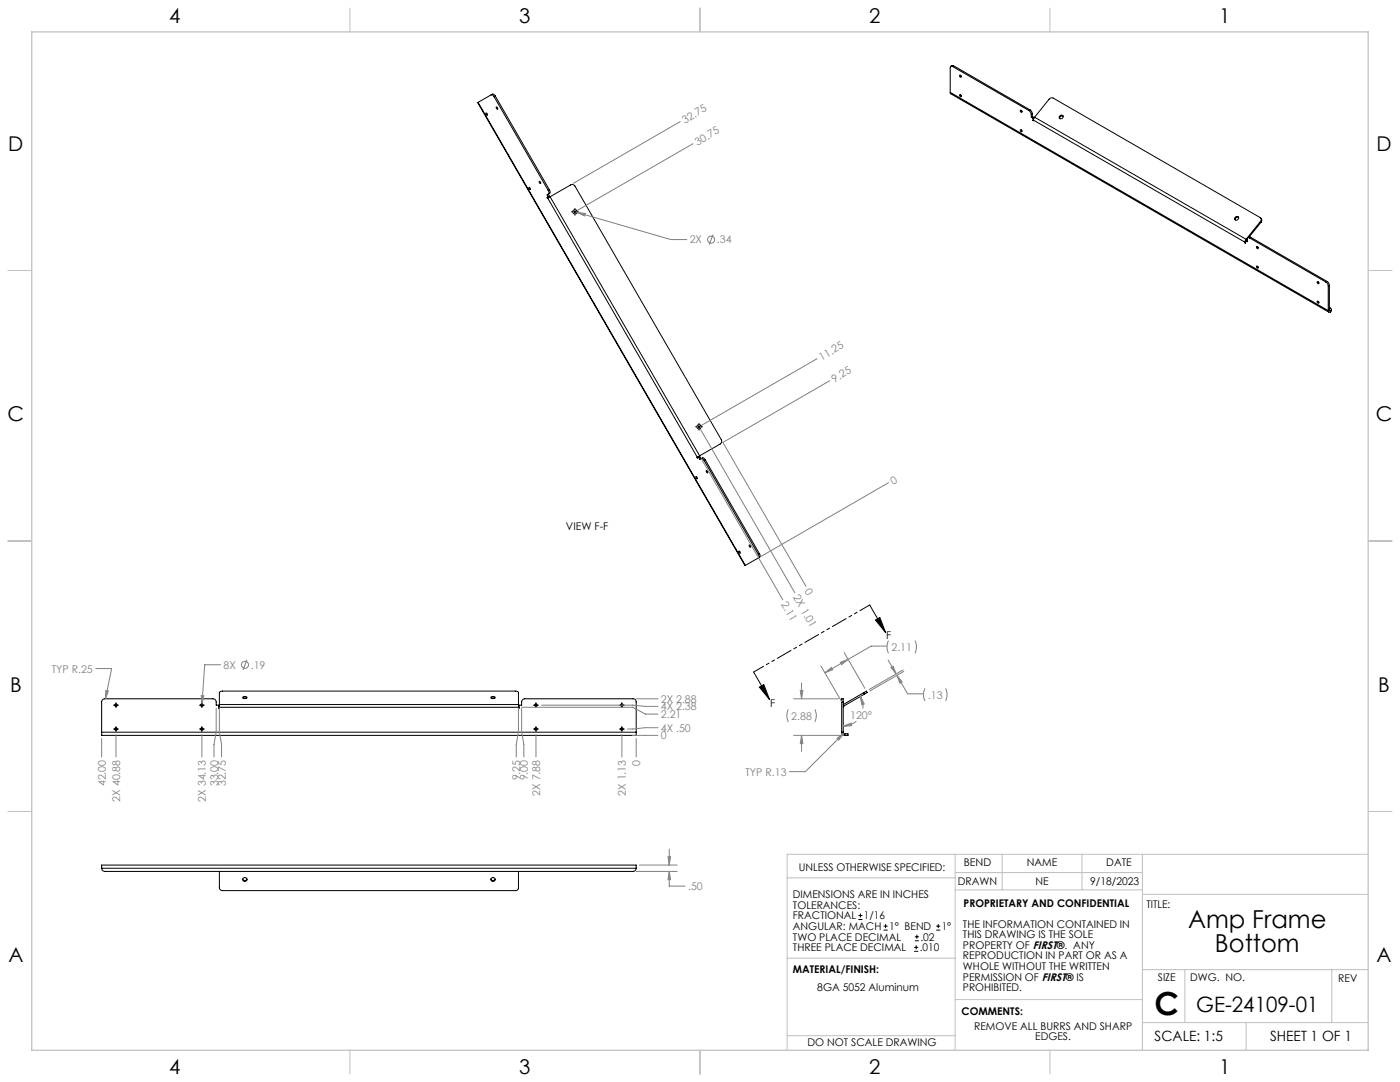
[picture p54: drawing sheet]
<svg xmlns="http://www.w3.org/2000/svg" width="559mm" height="432mm" viewBox="0 0 559 432" stroke-linecap="round" stroke-linejoin="round" font-family="sans-serif">
<defs><g id="words">
<text font-size="12.7" x="460.9" y="405.2">C</text>
<g font-size="9.9">
<text x="474.2" y="370.2">Amp Frame</text>
<text x="485" y="380.1">Bottom</text>
</g>
<text font-size="8.5" x="477.4" y="404">GE-24109-01</text>
<g font-size="8.1">
<text x="67.6" y="9.3">4</text>
<text x="207.3" y="9.3">3</text>
<text x="347" y="9.3">2</text>
<text x="486.7" y="9.3">1</text>
<text x="3.3" y="60.1">D</text>
<text x="549.4" y="60.1">D</text>
<text x="3" y="168">C</text>
<text x="549.1" y="168">C</text>
<text x="4" y="276">B</text>
<text x="550.1" y="276">B</text>
<text x="3.3" y="383.9">A</text>
<text x="549.4" y="383.9">A</text>
<text x="67.6" y="428.4">4</text>
<text x="207.3" y="428.4">3</text>
<text x="347" y="428.4">2</text>
<text x="486.7" y="428.4">1</text>
</g>
<g font-size="5.6">
<text x="460.9" y="415.2">SCALE: 1:5</text>
<text x="507" y="415.2">SHEET 1 OF 1</text>
</g>
<g font-size="4.2" fill="#808080">
<text x="273.3" y="49.3" transform="rotate(-30 273.3 49.3)">32.75</text>
<text x="278.4" y="58.1" transform="rotate(-30 278.4 58.1)">30.75</text>
<text x="275.3" y="97.2">2X</text>
<text x="286.2" y="97.2">.34</text>
<text x="327.9" y="143.9" transform="rotate(-30 327.9 143.9)">11.25</text>
<text x="333" y="152.7" transform="rotate(-30 333 152.7)">9.25</text>
<text x="356.5" y="193.4" transform="rotate(-30 356.5 193.4)">0</text>
<text x="316.5" y="238.4" transform="rotate(60 316.5 238.4)">2X 1.01</text>
<text x="320.9" y="235.8" transform="rotate(60 320.9 235.8)">0</text>
<text x="311.7" y="241.2" transform="rotate(60 311.7 241.2)">2.11</text>
<text x="355.8" y="259.8">2.11</text>
<text x="20.6" y="268.4">TYP R.25</text>
<text x="89.2" y="266.9">8X</text>
<text x="100.1" y="266.9">.19</text>
<text x="263.8" y="280.4">2X 2.88</text>
<text x="370.4" y="278.8">.13</text>
<text x="263.8" y="286.6">2.21</text>
<text x="263.8" y="283.5">4X 2.38</text>
<text x="315.9" y="287.2">2.88</text>
<text x="339.4" y="286.8">120°</text>
<text x="263.8" y="292">4X .50</text>
<text x="263.8" y="295.1">0</text>
<text x="255.6" y="305.6" transform="rotate(-90 255.6 305.6)">0</text>
<text x="207.7" y="311.5" transform="rotate(-90 207.7 311.5)">9.25</text>
<text x="210.7" y="311.5" transform="rotate(-90 210.7 311.5)">9.00</text>
<text x="297.5" y="309.5">TYP R.13</text>
<text x="42.2" y="313.8" transform="rotate(-90 42.2 313.8)">42.00</text>
<text x="87" y="313.8" transform="rotate(-90 87 313.8)">33.00</text>
<text x="90.1" y="313.8" transform="rotate(-90 90.1 313.8)">32.75</text>
<text x="215.5" y="317.6" transform="rotate(-90 215.5 317.6)">2X 7.88</text>
<text x="249.8" y="317.6" transform="rotate(-90 249.8 317.6)">2X 1.13</text>
<text x="47.9" y="319.9" transform="rotate(-90 47.9 319.9)">2X 40.88</text>
<text x="82.2" y="319.9" transform="rotate(-90 82.2 319.9)">2X 34.13</text>
<text x="274.7" y="355.2">.50</text>
</g>
<g font-size="4.2">
<text x="225.9" y="211.6">VIEW F-F</text>
<text x="353.7" y="255.2">F</text>
<text x="307.4" y="282">F</text>
<text x="318.8" y="347.7">UNLESS OTHERWISE SPECIFIED:</text>
<text x="384.7" y="345.7">BEND</text>
<text x="409.9" y="345.7">NAME</text>
<text x="441.6" y="345.7">DATE</text>
<text x="382.3" y="353.3">DRAWN</text>
<text x="413.4" y="353.3">NE</text>
<text x="435.1" y="353.3">9/18/2023</text>
<text x="316.5" y="358.5">DIMENSIONS ARE IN INCHES</text>
<text x="316.5" y="362.7">TOLERANCES:</text>
<text x="384.6" y="361.9">PROPRIETARY AND CONFIDENTIAL</text>
<text x="457.6" y="362.3">TITLE:</text>
<text x="316.5" y="371.2">ANGULAR: MACH</text>
<text x="316.5" y="366.9">FRACTIONAL</text>
<text x="344.8" y="366.9">1/16</text>
<text x="354.9" y="371.2">1° BEND</text>
<text x="375.9" y="371.2">1°</text>
<text x="384.4" y="370.2">THE INFORMATION CONTAINED IN</text>
<text x="316.5" y="375.4">TWO PLACE DECIMAL</text>
<text x="367.4" y="375.4">.02</text>
<text x="384.4" y="374.4">THIS DRAWING IS THE SOLE</text>
<text x="316.5" y="379.6">THREE PLACE DECIMAL</text>
<text x="367.1" y="379.6">.010</text>
<text x="384.4" y="378.6">PROPERTY OF FIRST®. ANY</text>
<text x="384.4" y="382.9">REPRODUCTION IN PART OR AS A</text>
<text x="316.5" y="388.4">MATERIAL/FINISH:</text>
<text x="384.4" y="387.1">WHOLE WITHOUT THE WRITTEN</text>
<text x="326.2" y="395.6">8GA 5052 Aluminum</text>
<text x="384.4" y="391.3">PERMISSION OF FIRST® IS</text>
<text x="384.4" y="395.6">PROHIBITED.</text>
<text x="462.2" y="391.3">SIZE</text>
<text x="475.1" y="391.3">DWG. NO.</text>
<text x="534.1" y="391.8">REV</text>
<text x="383.8" y="405.1">COMMENTS:</text>
<text x="388.8" y="410.9">REMOVE ALL BURRS AND SHARP</text>
<text x="322.3" y="417.6">DO NOT SCALE DRAWING</text>
<text x="413.2" y="415.2">EDGES.</text>
</g>
</g></defs>
<g fill="none" stroke="#c0c0c0" stroke-width=".4">
<path d="M139.7 3.2v9.5M279.4 3.2v9.5M419.1 3.2v9.5M3.1 107.9h9.6M546.1 107.9h9.5M3.1 215.9h9.6M546.1 215.9h9.5M3.1 323.8h9.6M546.1 323.8h9.5M314.2 350.3h67M381.2 340.9v78.2M381.2 355.1h74.8"/>
<path d="M381.2 348.2h74.8M400 340.9v14.2M431.9 340.9v14.2M456 340.9v78.2M456 356.9h90.1M546.1 340.9h-231.9v78.2M314.2 382.4h67.2M381.2 398.9h74.8M456 387h90.1M472.9 387v21.1M531.6 387v21.1M139.7 419.1v9.6"/>
<path d="M279.4 419.1v9.6M314.2 413.3h67M419.1 419.1v9.6M456 408.1h90.1M497.4 408.1v11"/>
</g>
<path d="M12.7 12.7h533.4v406.4h-533.4z" fill="none" stroke="#c0c0c0" stroke-width=".5"/>
<g fill="none" stroke="#000" stroke-width=".4">
<path d="M196 37.9l.6 .1 .6 .6M196 37.9l1-.3 .7 .7M196 37.9l-5.2 3M197.2 38.6l21.6 37.4M197.7 38.3l-.5 .3M197.7 38.3l21.6 37.4M379.3 36.9l.3 .6 150.8 87.1M379.3 36.9l150.9 87.1M380.2 26.5a.56 .56 0 0 0-.6 0 .56 .56 0 0 0-.3 .5v9.9M380.2 26.5l30.5 17.6M380.6 26.2l-.5-.1-.5 .4M380.6 26.2l30.6 17.7"/>
<path d="M380.6 26.2l-.4 .3M383.1 37.7h.1a.43 .43 0 0 1 .4 .4 .43 .43 0 0 1-.3 .5zM383.1 30h.1a.43 .43 0 0 1 .4 .3 .43 .43 0 0 1-.3 .5zM383.4 30.1l.2 .3M383.4 37.9l.2 .3M190.8 40.9l106.7 184.7M194 45.1l.5 .3v.5l-.5-.3zM198 42.8h.5l.1 .7-.4-.2zM407.3 44h.1a.43 .43 0 0 1 .5 .3 .43 .43 0 0 1-.3 .5zM407.3 51.8l.1-.1a.43 .43 0 0 1 .5 .4 .43 .43 0 0 1-.3 .5zM407.7 44.1l.2 .3M407.7 51.9l.2 .3"/>
<path d="M410.7 44.1l.6 .7 .3 .9M411.2 43.9l.6 .7 .2 .8M411.2 43.9l-.5 .2M411.6 45.7v1M411.6 46.7l.7 .4M412 45.4l-.4 .3M412 46.5l-.4 .2M412 45.4v1.1M412 46.5l.7 .3M412.3 47.1v1M412.5 47.9v.3l-.2-.1M412.5 47.9l84.4 48.8"/>
<path d="M412.5 47.9l-.2 .2M412.7 46.8l-.4 .3M412.7 46.8v.3M413 46.8l5.7-7.2a1.32 1.32 0 0 1 1.7-.4l82.6 47.7a.97 .97 0 0 1 .1 1.4M413 46.8l-.5 1.1M413 46.8l84.4 48.7M424.4 46.4a.99 .99 0 0 0-1.4 .9M211.1 74.8l.5 .3v.5l-.4-.3zM215.3 72.4l.4 .3 .1 .5-.5-.3zM218.6 79.1l59.7 103.4M218.8 76l.3 .9-.2 .5M218.8 77.5l.5 .8-1 .6 .3 .2"/>
<path d="M218.9 77.4l-.5 .4 .6 1.1M219.3 75.7l.3 1.3-.7 .4M219.3 75.7l-.5 .3M219.6 78.5l8.2-4.7a1.33 1.33 0 0 1 1.7 .5l58.4 101.2a1.24 1.24 0 0 1-.5 1.7l-8.1 4.7M219.6 78.5l-1 .6M219.6 78.5l59.7 103.4M228.1 84.5h.4M229 84.5h1M229.5 83.1v.4M229.5 84v1.1M229.5 85.5v.4M230.5 84.5h.4"/>
<path d="M494.4 86.8a.95 .95 0 0 0-1.4 1M496.9 96.7v.2M497.1 96.1v.9l-.2-.1M497.1 96.6l-.2 .1M497.1 96.8l-.2 .1M497.4 95.5l-.5 1.2M497.4 95.5l.2 .3M497.6 95.8h.1M497.6 95.8l-.5 .3M497.6 95.8l.2 .2M497.8 95.6l-.2 .2M498.7 94.9a.58 .58 0 0 0-.6 0 .58 .58 0 0 0-.3 .6v1l-.7-.4"/>
<path d="M498.7 94.9l30.5 17.7M499.2 94.7l-.5-.1-.6 .3M499.2 94.7l-.5 .2M499.2 94.7l30.5 17.6M501.6 98.4h.1a.43 .43 0 0 1 .5 .3 .43 .43 0 0 1-.3 .5zM502 98.5l.2 .4M503.1 88.3l-5.7 7.2M503.1 88.3l.3 .4M503.3 87.1a1.06 1.06 0 0 1 .1 1.6M503.4 88.7l-4.8 5.9M501.5 106.3a.4 .4 0 0 1 .6 .2 .4 .4 0 0 1-.2 .5zM502 106.3l.2 .3"/>
<path d="M525.9 112.4h.1a.43 .43 0 0 1 .4 .4 .43 .43 0 0 1-.3 .4zM526.2 112.5l.2 .4M529.2 112.6l.8 .9 .2 .6M529.7 112.3l.6 .7 .3 .9M529.7 112.3l-.5 .3M530.2 114.1v9.9M530.6 113.9l-.4 .2M530.6 113.9v9.8M525.8 120.3a.4 .4 0 0 1 .5 .2 .4 .4 0 0 1-.2 .5zM526.2 120.3l.2 .3M530.2 124a.54 .54 0 0 0 .2 .6 .54 .54 0 0 0 .6-.1M530.6 123.7l.4 .3"/>
<path d="M530.6 122.7l.4 .2a.53 .53 0 0 1 .4 .6 .53 .53 0 0 1-.4 .5M530.6 123.7l-.4 .3M531 124v.5M531.4 123.5l-.4 1M277.6 170.3h.4M278.5 170.3h1M279 168.9v.4M279 169.8v1.1M279 171.3v.4M280 170.3h.4M277.7 190.3l.6 .2v.6l-.3-.1zM278.3 182.5v.3l1-.6 .5 .9"/>
<path d="M278.7 182.2l.6 1.1 .6-.3M279.3 181.9l-1 .6M279.9 183l.6 .1 .6 .7M279.9 183l.7-.3 .9 .9M281.1 183.8l21.5 37.4M281.5 183.6l-.4 .2M281.5 183.6l21.6 37.3M281.9 187.9l.5 .3v.5l-.4-.3zM299 217.6l.4 .1 .2 .7-.5-.3zM294.9 220l.5 .2 .1 .6-.4-.1zM302.6 221.2l.3 .9-.2 .5M302.7 222.6l-5.2 3"/>
<path d="M303.1 220.9l.3 1.1-.7 .6M303.1 220.9l-.5 .3M347.1 241.4l6.4 11M349.4 247.4l1.8-.9 2.3 5.9zM97 278.1l.3-.1a.8 .8 0 0 1 1.2 .6l-.3 .1a.8 .8 0 0 1-1.3-.5zM97 278.7h1.4M196.1 278.1l.2-.1a.8 .8 0 0 1 1.3 .6l-.3 .1a.8 .8 0 0 1-1.3-.5zM196.1 278.7h1.3M300.8 268.2l6.4 11M303.1 274.2l1.8-1 2.3 6zM344.7 276.4l1.1-.6 .3 .6-1 .6M344.7 276.4l-8.1 4.8 .3 .5"/>
<path d="M344.7 276.4l.4 .6M345.1 277l-8.2 4.7M40.6 292.2v1.3h213.3v-1.3M40.6 292.2h213.3M45.3 281.4h2M45.3 290.9h2M46.3 280.4v2M46.3 289.9v2M79.6 281.4h2M79.6 290.9h2M80.6 280.4v2M80.6 289.9v2"/>
<path d="M87.6 282.3v.3h-.4v-1.2h-.9v-1.3a1.21 1.21 0 0 0-1.3-1.2h-43.2a1.26 1.26 0 0 0-1.2 1.2v12.1M87.6 281.2v1.1M87.6 281.2v-4.8l1-.6h117.3l.7 .2 .3 .4v4.8M87.6 282.3h119.3M87.6 281.2h119.3M206.9 282.3v.3h.4v-1.2h.9v-1.3a1.26 1.26 0 0 1 1.3-1.2h43.2a1.21 1.21 0 0 1 1.2 1.2v12.1M206.9 281.2v1.1M212.9 281.4h2M212.9 290.9h2M213.9 280.4v2M213.9 289.9v2M247.2 281.4h2"/>
<path d="M247.2 290.9h2M248.2 280.4v2M248.2 289.9v2M336 292.2a1.26 1.26 0 0 0 1.2 1.3M336 280.1v-1.2h.6v1.2M336 292.2h.6M336 280.1h.6M336 280.1v12.1M336.6 292.2l.6 .6M336.6 280.1v12.1M336.9 281.7l-.3 .6M337.2 292.8h1.3v.7h-1.3"/>
<path d="M337.2 292.8v.7M40.6 346.5a1.33 1.33 0 0 0 1.2 1.3h210.9a1.26 1.26 0 0 0 1.2-1.3M40.6 346.5v-1.3h213.3v1.3M40.6 346.5h213.3M87.6 347.8v6.5a1.21 1.21 0 0 0 1.2 1.1h116.9a1.16 1.16 0 0 0 1.2-1.1v-6.5M96.9 350.8a.9 .9 0 0 0 .8 .6 .9 .9 0 0 0 .9-.6M195.9 350.8a.9 .9 0 0 0 .9 .6 .9 .9 0 0 0 .8-.6"/>
<circle cx="423.5" cy="46.6" r=".78"/>
<circle cx="229.5" cy="84.5" r=".88"/>
<circle cx="493.6" cy="87.1" r=".8"/>
<circle cx="279" cy="170.3" r=".87"/>
<circle cx="46.3" cy="290.9" r=".5"/>
<circle cx="46.3" cy="281.4" r=".5"/>
<circle cx="80.6" cy="290.9" r=".5"/>
<circle cx="80.6" cy="281.4" r=".5"/>
<circle cx="213.9" cy="290.9" r=".5"/>
<circle cx="213.9" cy="281.4" r=".5"/>
<circle cx="248.2" cy="290.9" r=".5"/>
<circle cx="248.2" cy="281.4" r=".5"/>
<circle cx="97.7" cy="351" r=".81"/>
<circle cx="196.8" cy="351" r=".81"/>
</g>
<g fill="none" stroke="#808080" stroke-width=".4">
<path d="M271.5 48.5l-42.7 24.7M276.6 57.4l-46 26.5M230.3 84.8l3.3 .4-.2 1zM230.3 84.8l37.5 10.8h6.3M284.6 93.6l-1.6 4M326.1 143.2l-46 26.5M331.2 151.9l-42.7 24.7 33.2 57.4M279.6 171.4l37.7 65.2M279.9 183l32.6 56.4M354.7 192.6l-50.9 29.4M354 257.8h-6.3l-9.2 5.3M354.6 255.7l-.6 2 .2 1.7 .4 1.3"/>
<path d="M365.2 255.7l.6 2.3-.6 2.7M38.2 266.8h6.4l-2.5 12.1M42.3 275.6l1 .2-1.2 3.1zM80.3 277.6l1.1 .1-.8 3.2zM88.1 265.3h-6.4l-1.1 15.6M98.6 263.3l-1.6 4M253.9 278.9h8.7M316.8 278.9h17.9M319.4 275.6h1.1l-.6 3.3zM319.9 272.5v6.4M327.7 265.7l8.3 14.3M329.2 268.5l2.7-2.1 .5 .9z"/>
<path d="M335.4 264.3l3.1-1.2-2.6 2.1zM336.9 260.4l8.3 14.3M338.5 263.1l-9.3 5.4M343.4 278l1.5 2.9-.9 .3zM343.4 278l.8 1.9 .2 2.8M354.5 263.5l3.2 5.5M355.6 266.3l.9-.4 1.2 3.1zM358 269.5l2.1 2.6-.9 .5zM358 269.5l4.3 7.4h6.3M360.4 267.4l-13.5 7.8M360.8 267.9l-13.6 7.8M369.2 274.7l-.6 2 .1 1.7 .5 1.3"/>
<path d="M377.4 274.7l.6 2v1l-.6 2M40.6 294.7v7.4M46.3 293.2v8.9M80.6 293.2v8.9M86.3 282.7v9.4l-.9 5v5M87.6 282.4v9.7l.8 5v5M206.9 282.4v9.7l-.8 5v5M208.2 282.7v9.4l.9 5v5M208.2 282.3h44.4l5 2.7h5M213.9 293.2v8.9M216.2 281.4h36.4l5 .5h5M248.2 293.2v8.9"/>
<path d="M252.6 293.5h10M253.9 294.7v7.4M262.6 290.4h-5l-7.1 .5M314.6 283.1l-.5 1.9 .1 1.8 .4 1.3M316.8 293.5h19.2M319.9 293.5l.6 3.3h-1.1zM319.9 293.5v6.3M325.2 283.1l.6 2.3-.6 2.7M334.1 294.6l2.7-1.9-2 2.6zM336.6 289.8l3.1-1.2 .2 1zM336.8 292.7l-15.3 15.2h-6.4M341.8 287.8l-2 1.3-3.2 .7"/>
<path d="M267.1 338.9v6.3M253.9 347.8h16.4M255.2 345.2h15.1M266.6 341.9h1.1l-.6 3.3zM267.1 347.8l.6 3.2h-1.1zM267.1 347.8v5.8h6.4"/>
<circle cx="283.8" cy="95.6" r="1.42"/>
<circle cx="97.8" cy="265.3" r="1.42"/>
</g>
<path d="M347.2 241.4l-46.4 26.8" fill="none" stroke="#000" stroke-width=".4" stroke-dasharray="6.3 1.3 1.3 1.3 1.3 1.3" stroke-dashoffset="1.8"/>
<path d="M349.4 247.4l1.8-.9 2.3 5.9zM303.1 274.2l1.8-1 2.3 6z" fill="#000"/>
<path d="M42.3 275.6l-.2 3.3 1.2-3.1zM80.3 277.6l.3 3.3 .8-3.2zM266.6 341.9h1.1l-.6 3.3zM267.1 347.8l.6 3.2h-1.1zM336.6 289.8l3.1-1.2 .2 1zM343.4 278l1.5 2.9-.9 .3zM355.6 266.3l.9-.4 1.2 3.1zM358 269.5l2.1 2.6-.9 .5zM319.9 293.5l.6 3.3h-1.1zM319.4 275.6h1.1l-.6 3.3zM329.2 268.5l2.7-2.1 .5 .9zM335.4 264.3l3.1-1.2-2.6 2.1zM334.1 294.6l.7 .7 2-2.6zM230.3 84.8l3.1 1.4 .2-1z" fill="#808080"/>
<g fill="none" stroke="#000" stroke-width=".4">
<path d="M342.6 367h1.6M342.6 365.4h1.6M343.4 364.6v1.5M352.7 371.2h1.6M352.7 369.6h1.6M353.5 368.8v1.6M364.9 379.7h1.6M364.9 378.1h1.6M365.2 375.4h1.6M365.2 373.8h1.6M365.7 377.3v1.5M366 373v1.6"/>
<path d="M373.7 371.2h1.6M373.7 369.6h1.6M374.5 368.8v1.6"/>
</g>
<use href="#words"/>
</svg>
